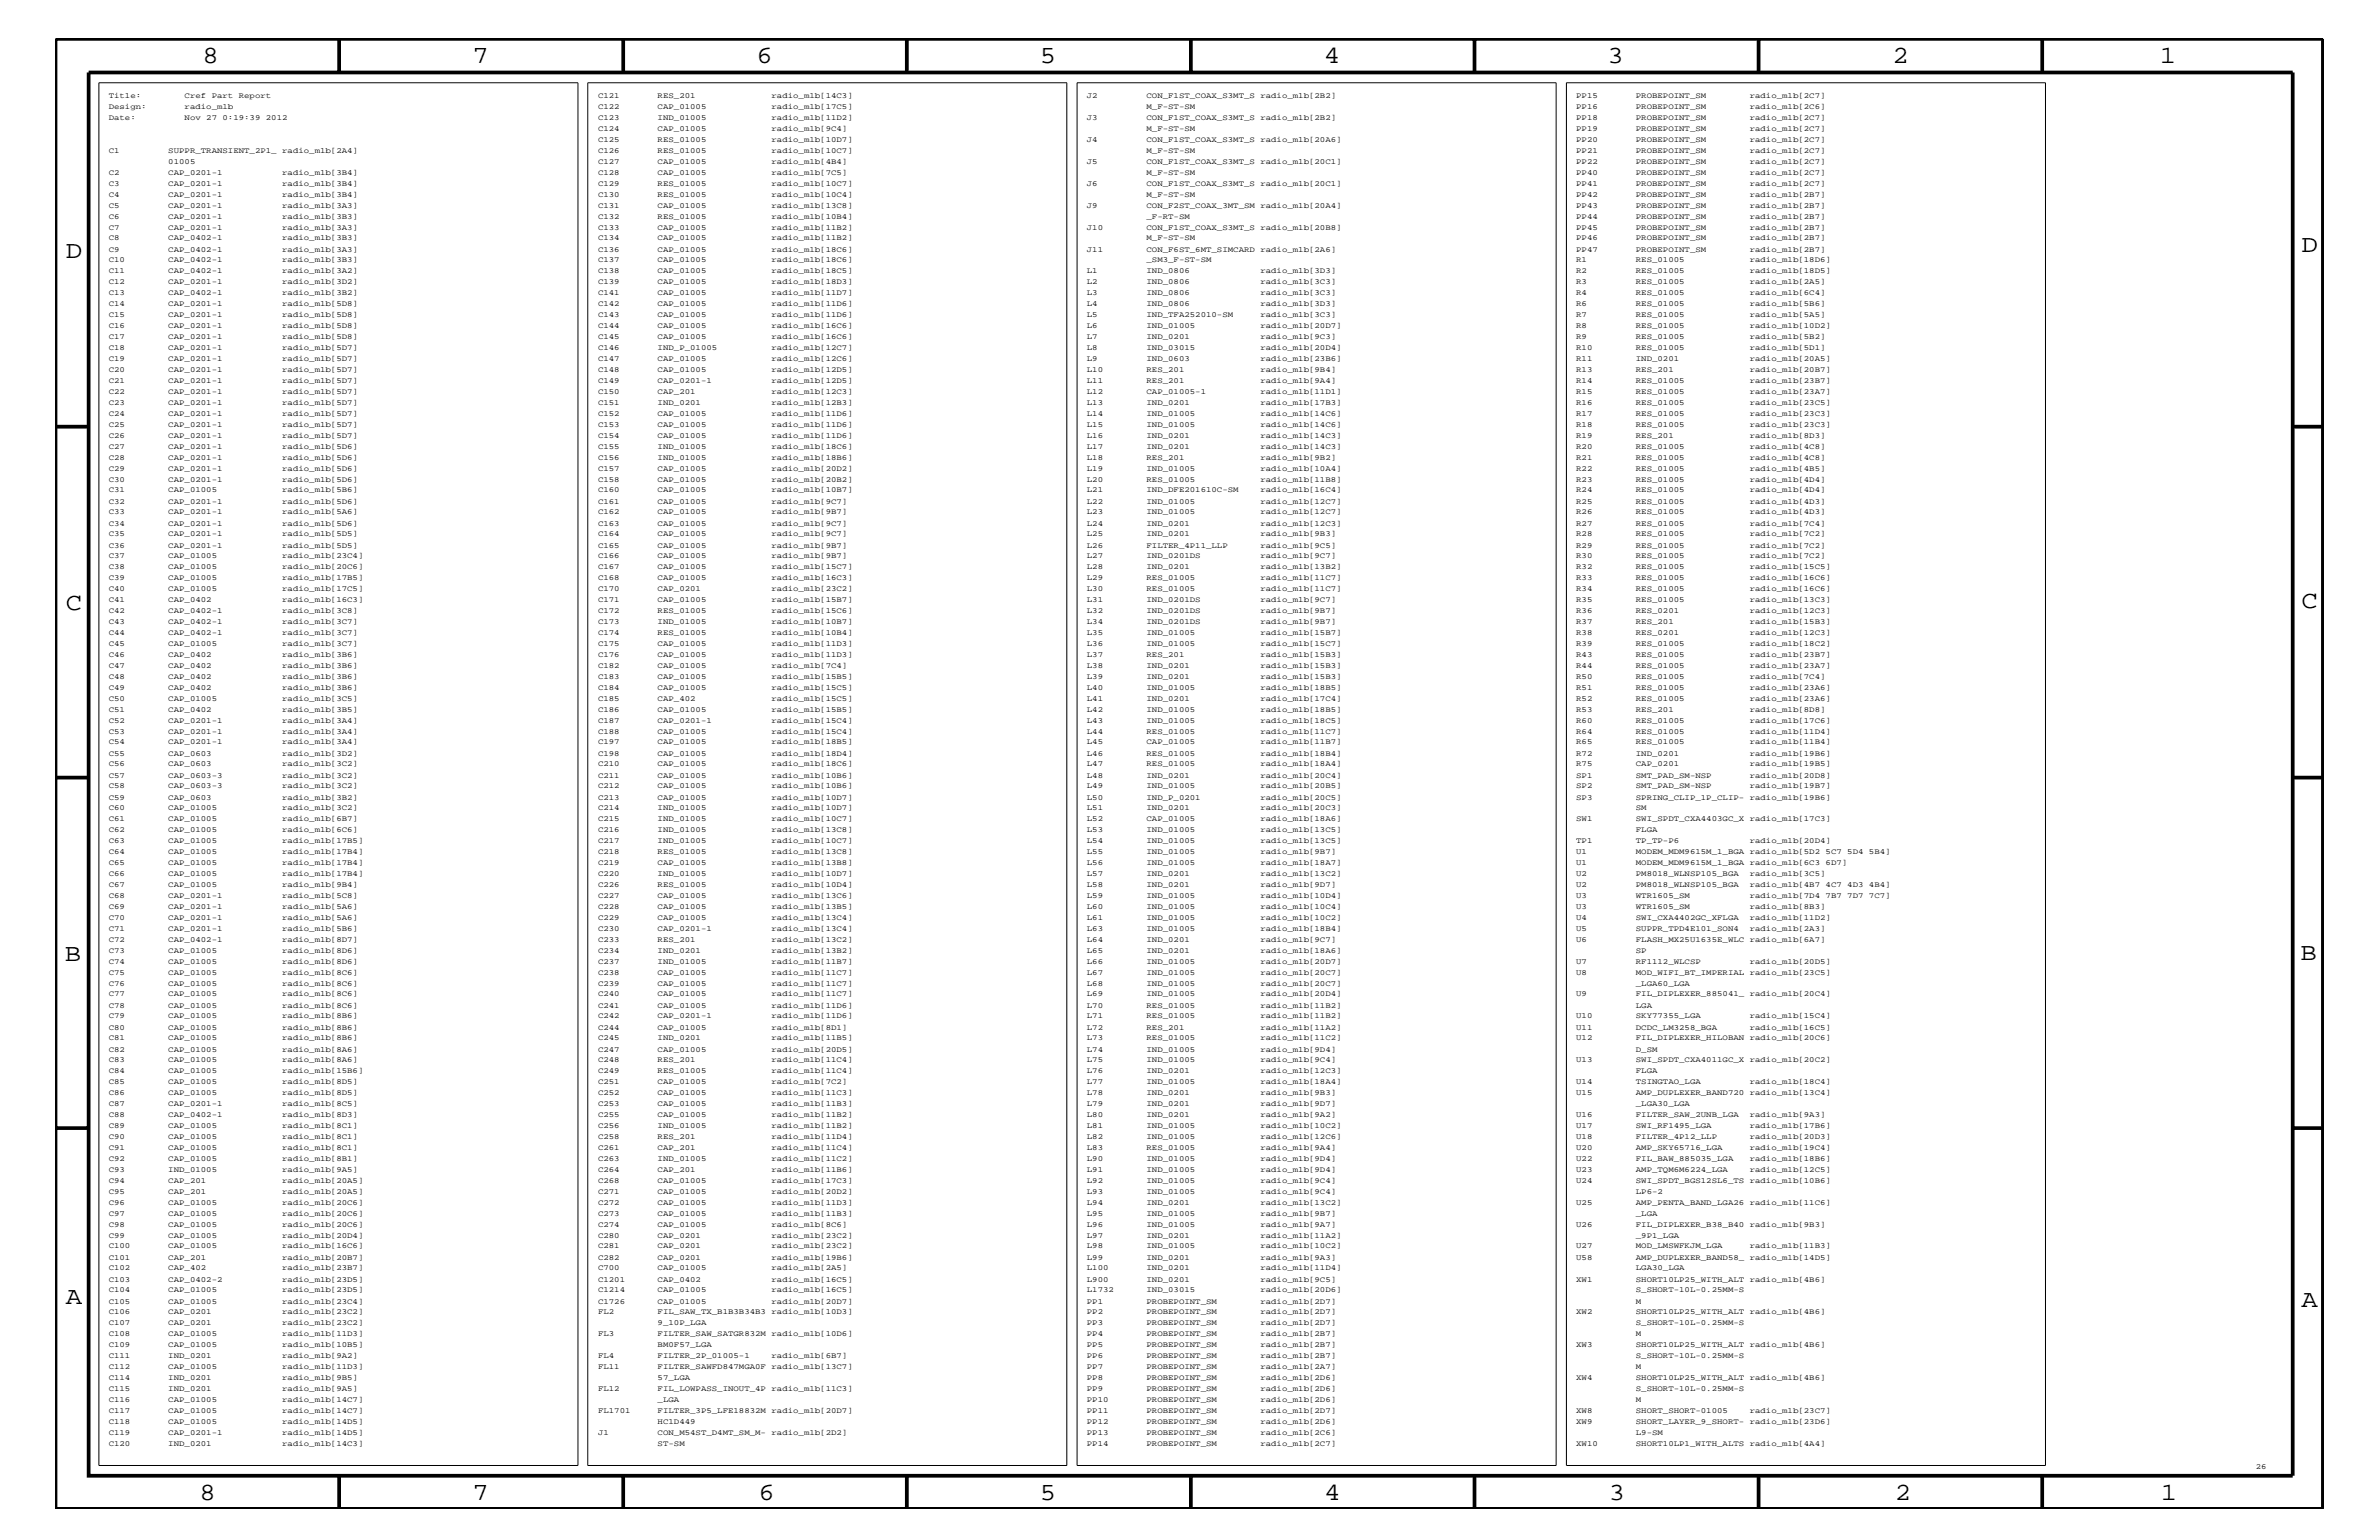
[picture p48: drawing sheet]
<svg xmlns="http://www.w3.org/2000/svg" width="432mm" height="279mm" viewBox="0 0 432 279" stroke-linecap="round" stroke-linejoin="round" font-family="sans-serif">
<defs><g id="words">
<g font-size="4.5">
<text x="36.7" y="11.5">8</text>
<text x="85.8" y="11.5">7</text>
<text x="137.3" y="11.5">6</text>
<text x="188.7" y="11.5">5</text>
<text x="240.3" y="11.5">4</text>
<text x="291.8" y="11.5">3</text>
<text x="343.5" y="11.5">2</text>
<text x="392" y="11.5">1</text>
<text x="11.9" y="46.8">D</text>
<text x="417.7" y="45.7">D</text>
<text x="11.9" y="110.6">C</text>
<text x="417.7" y="110.3">C</text>
<text x="11.8" y="174.3">B</text>
<text x="417.6" y="174.2">B</text>
<text x="11.9" y="236.7">A</text>
<text x="417.7" y="237.1">A</text>
<text x="36.2" y="272.1">8</text>
<text x="85.8" y="272.1">7</text>
<text x="137.7" y="272.1">6</text>
<text x="188.7" y="272.1">5</text>
<text x="240.4" y="272.1">4</text>
<text x="292" y="272.1">3</text>
<text x="343.9" y="272.1">2</text>
<text x="392.2" y="272.1">1</text>
</g>
<g font-size="1.4">
<text x="19.7" y="17.8">Title:</text>
<text x="33.5" y="17.8">Cref Part Report</text>
<text x="108.5" y="17.8">C121</text>
<text x="119.4" y="17.8">RES_201</text>
<text x="140" y="17.8">radio_mlb[14C3]</text>
<text x="197.3" y="17.8">J2</text>
<text x="208.1" y="17.8">CON_F1ST_COAX_S3MT_S radio_mlb[2B2]</text>
<text x="286.1" y="17.8">PP15</text>
<text x="296.9" y="17.8">PROBEPOINT_SM</text>
<text x="317.6" y="17.8">radio_mlb[2C7]</text>
<text x="19.7" y="19.8">Design:</text>
<text x="19.7" y="21.8">Date:</text>
<text x="33.5" y="19.8">radio_mlb</text>
<text x="33.5" y="21.8">Nov 27 0:19:39 2012</text>
<text x="108.5" y="19.8">C122</text>
<text x="108.5" y="21.8">C123</text>
<text x="108.5" y="23.7">C124</text>
<text x="119.4" y="19.8">CAP_01005</text>
<text x="119.4" y="21.8">IND_01005</text>
<text x="119.4" y="23.7">CAP_01005</text>
<text x="140" y="19.8">radio_mlb[17C5]</text>
<text x="140" y="21.8">radio_mlb[11D2]</text>
<text x="140" y="23.7">radio_mlb[9C4]</text>
<text x="197.3" y="21.8">J3</text>
<text x="208.1" y="19.8">M_F-ST-SM</text>
<text x="208.1" y="21.8">CON_F1ST_COAX_S3MT_S radio_mlb[2B2]</text>
<text x="208.1" y="23.7">M_F-ST-SM</text>
<text x="286.1" y="19.8">PP16</text>
<text x="286.1" y="21.8">PP18</text>
<text x="286.1" y="23.7">PP19</text>
<text x="296.9" y="19.8">PROBEPOINT_SM</text>
<text x="296.9" y="21.8">PROBEPOINT_SM</text>
<text x="296.9" y="23.7">PROBEPOINT_SM</text>
<text x="317.6" y="19.8">radio_mlb[2C6]</text>
<text x="317.6" y="21.8">radio_mlb[2C7]</text>
<text x="317.6" y="23.7">radio_mlb[2C7]</text>
<text x="19.7" y="27.7">C1</text>
<text x="30.6" y="27.7">SUPPR_TRANSIENT_2P1_ radio_mlb[2A4]</text>
<text x="30.6" y="29.7">01005</text>
<text x="108.5" y="25.8">C125</text>
<text x="108.5" y="27.7">C126</text>
<text x="108.5" y="29.7">C127</text>
<text x="119.4" y="25.8">RES_01005</text>
<text x="119.4" y="27.7">RES_01005</text>
<text x="119.4" y="29.7">CAP_01005</text>
<text x="140" y="25.8">radio_mlb[10D7]</text>
<text x="140" y="27.7">radio_mlb[10C7]</text>
<text x="140" y="29.7">radio_mlb[4B4]</text>
<text x="197.3" y="25.8">J4</text>
<text x="197.3" y="29.7">J5</text>
<text x="208.1" y="25.8">CON_F1ST_COAX_S3MT_S radio_mlb[20A6]</text>
<text x="208.1" y="27.7">M_F-ST-SM</text>
<text x="208.1" y="29.7">CON_F1ST_COAX_S3MT_S radio_mlb[20C1]</text>
<text x="286.1" y="25.8">PP20</text>
<text x="286.1" y="27.7">PP21</text>
<text x="286.1" y="29.7">PP22</text>
<text x="296.9" y="25.8">PROBEPOINT_SM</text>
<text x="296.9" y="27.7">PROBEPOINT_SM</text>
<text x="296.9" y="29.7">PROBEPOINT_SM</text>
<text x="317.6" y="25.8">radio_mlb[2C7]</text>
<text x="317.6" y="27.7">radio_mlb[2C7]</text>
<text x="317.6" y="29.7">radio_mlb[2C7]</text>
<text x="19.7" y="31.7">C2</text>
<text x="19.7" y="33.7">C3</text>
<text x="19.7" y="35.7">C4</text>
<text x="30.6" y="31.7">CAP_0201-1</text>
<text x="30.6" y="33.7">CAP_0201-1</text>
<text x="30.6" y="35.7">CAP_0201-1</text>
<text x="51.2" y="31.7">radio_mlb[3B4]</text>
<text x="51.2" y="33.7">radio_mlb[3B4]</text>
<text x="51.2" y="35.7">radio_mlb[3B4]</text>
<text x="108.5" y="31.7">C128</text>
<text x="108.5" y="33.7">C129</text>
<text x="108.5" y="35.7">C130</text>
<text x="119.4" y="31.7">CAP_01005</text>
<text x="119.4" y="33.7">RES_01005</text>
<text x="119.4" y="35.7">RES_01005</text>
<text x="140" y="31.7">radio_mlb[7C5]</text>
<text x="140" y="33.7">radio_mlb[10C7]</text>
<text x="140" y="35.7">radio_mlb[10C4]</text>
<text x="197.3" y="33.7">J6</text>
<text x="208.1" y="31.7">M_F-ST-SM</text>
<text x="208.1" y="33.7">CON_F1ST_COAX_S3MT_S radio_mlb[20C1]</text>
<text x="208.1" y="35.7">M_F-ST-SM</text>
<text x="286.1" y="31.7">PP40</text>
<text x="286.1" y="33.7">PP41</text>
<text x="286.1" y="35.7">PP42</text>
<text x="296.9" y="31.7">PROBEPOINT_SM</text>
<text x="296.9" y="33.7">PROBEPOINT_SM</text>
<text x="296.9" y="35.7">PROBEPOINT_SM</text>
<text x="317.6" y="31.7">radio_mlb[2C7]</text>
<text x="317.6" y="33.7">radio_mlb[2C7]</text>
<text x="317.6" y="35.7">radio_mlb[2B7]</text>
<text x="19.7" y="37.7">C5</text>
<text x="19.7" y="39.7">C6</text>
<text x="19.7" y="41.7">C7</text>
<text x="30.6" y="37.7">CAP_0201-1</text>
<text x="30.6" y="39.7">CAP_0201-1</text>
<text x="30.6" y="41.7">CAP_0201-1</text>
<text x="51.2" y="37.7">radio_mlb[3A3]</text>
<text x="51.2" y="39.7">radio_mlb[3B3]</text>
<text x="51.2" y="41.7">radio_mlb[3A3]</text>
<text x="108.5" y="37.7">C131</text>
<text x="108.5" y="39.7">C132</text>
<text x="108.5" y="41.7">C133</text>
<text x="119.4" y="37.7">CAP_01005</text>
<text x="119.4" y="39.7">RES_01005</text>
<text x="119.4" y="41.7">CAP_01005</text>
<text x="140" y="37.7">radio_mlb[13C8]</text>
<text x="140" y="39.7">radio_mlb[10B4]</text>
<text x="140" y="41.7">radio_mlb[11B2]</text>
<text x="197.3" y="37.7">J9</text>
<text x="197.3" y="41.7">J10</text>
<text x="208.1" y="37.7">CON_F2ST_COAX_3MT_SM radio_mlb[20A4]</text>
<text x="208.1" y="39.7">_F-RT-SM</text>
<text x="208.1" y="41.7">CON_F1ST_COAX_S3MT_S radio_mlb[20B8]</text>
<text x="286.1" y="37.7">PP43</text>
<text x="286.1" y="39.7">PP44</text>
<text x="286.1" y="41.7">PP45</text>
<text x="296.9" y="37.7">PROBEPOINT_SM</text>
<text x="296.9" y="39.7">PROBEPOINT_SM</text>
<text x="296.9" y="41.7">PROBEPOINT_SM</text>
<text x="317.6" y="37.7">radio_mlb[2B7]</text>
<text x="317.6" y="39.7">radio_mlb[2B7]</text>
<text x="317.6" y="41.7">radio_mlb[2B7]</text>
<text x="19.7" y="43.6">C8</text>
<text x="19.7" y="45.7">C9</text>
<text x="19.7" y="47.6">C10</text>
<text x="30.6" y="43.6">CAP_0402-1</text>
<text x="30.6" y="45.7">CAP_0402-1</text>
<text x="30.6" y="47.6">CAP_0402-1</text>
<text x="51.2" y="43.6">radio_mlb[3B3]</text>
<text x="51.2" y="45.7">radio_mlb[3A3]</text>
<text x="51.2" y="47.6">radio_mlb[3B3]</text>
<text x="108.5" y="43.6">C134</text>
<text x="108.5" y="45.7">C136</text>
<text x="108.5" y="47.6">C137</text>
<text x="119.4" y="43.6">CAP_01005</text>
<text x="119.4" y="45.7">CAP_01005</text>
<text x="119.4" y="47.6">CAP_01005</text>
<text x="140" y="43.6">radio_mlb[11B2]</text>
<text x="140" y="45.7">radio_mlb[18C6]</text>
<text x="140" y="47.6">radio_mlb[18C6]</text>
<text x="197.3" y="45.7">J11</text>
<text x="208.1" y="43.6">M_F-ST-SM</text>
<text x="208.1" y="45.7">CON_F6ST_6MT_SIMCARD radio_mlb[2A6]</text>
<text x="208.1" y="47.6">_SM3_F-ST-SM</text>
<text x="286.1" y="43.6">PP46</text>
<text x="286.1" y="45.7">PP47</text>
<text x="286.1" y="47.6">R1</text>
<text x="296.9" y="43.6">PROBEPOINT_SM</text>
<text x="296.9" y="45.7">PROBEPOINT_SM</text>
<text x="296.9" y="47.6">RES_01005</text>
<text x="317.6" y="43.6">radio_mlb[2B7]</text>
<text x="317.6" y="45.7">radio_mlb[2B7]</text>
<text x="317.6" y="47.6">radio_mlb[18D6]</text>
<text x="19.7" y="49.6">C11</text>
<text x="19.7" y="51.6">C12</text>
<text x="19.7" y="53.5">C13</text>
<text x="30.6" y="49.6">CAP_0402-1</text>
<text x="30.6" y="51.6">CAP_0201-1</text>
<text x="30.6" y="53.5">CAP_0402-1</text>
<text x="51.2" y="49.6">radio_mlb[3A2]</text>
<text x="51.2" y="51.6">radio_mlb[3D2]</text>
<text x="51.2" y="53.5">radio_mlb[3B2]</text>
<text x="108.5" y="49.6">C138</text>
<text x="108.5" y="51.6">C139</text>
<text x="108.5" y="53.5">C141</text>
<text x="119.4" y="49.6">CAP_01005</text>
<text x="119.4" y="51.6">CAP_01005</text>
<text x="119.4" y="53.5">CAP_01005</text>
<text x="140" y="49.6">radio_mlb[18C5]</text>
<text x="140" y="51.6">radio_mlb[18D3]</text>
<text x="140" y="53.5">radio_mlb[11D7]</text>
<text x="197.3" y="49.6">L1</text>
<text x="197.3" y="51.6">L2</text>
<text x="197.3" y="53.5">L3</text>
<text x="208.1" y="49.6">IND_0806</text>
<text x="208.1" y="51.6">IND_0806</text>
<text x="208.1" y="53.5">IND_0806</text>
<text x="228.8" y="49.6">radio_mlb[3D3]</text>
<text x="228.8" y="51.6">radio_mlb[3C3]</text>
<text x="228.8" y="53.5">radio_mlb[3C3]</text>
<text x="286.1" y="49.6">R2</text>
<text x="286.1" y="51.6">R3</text>
<text x="286.1" y="53.5">R4</text>
<text x="296.9" y="49.6">RES_01005</text>
<text x="296.9" y="51.6">RES_01005</text>
<text x="296.9" y="53.5">RES_01005</text>
<text x="317.6" y="49.6">radio_mlb[18D5]</text>
<text x="317.6" y="51.6">radio_mlb[2A5]</text>
<text x="317.6" y="53.5">radio_mlb[6C4]</text>
<text x="19.7" y="55.6">C14</text>
<text x="19.7" y="57.5">C15</text>
<text x="19.7" y="59.5">C16</text>
<text x="30.6" y="55.6">CAP_0201-1</text>
<text x="30.6" y="57.5">CAP_0201-1</text>
<text x="30.6" y="59.5">CAP_0201-1</text>
<text x="51.2" y="55.6">radio_mlb[5D8]</text>
<text x="51.2" y="57.5">radio_mlb[5D8]</text>
<text x="51.2" y="59.5">radio_mlb[5D8]</text>
<text x="108.5" y="55.6">C142</text>
<text x="108.5" y="57.5">C143</text>
<text x="108.5" y="59.5">C144</text>
<text x="119.4" y="55.6">CAP_01005</text>
<text x="119.4" y="57.5">CAP_01005</text>
<text x="119.4" y="59.5">CAP_01005</text>
<text x="140" y="55.6">radio_mlb[11D6]</text>
<text x="140" y="57.5">radio_mlb[11D6]</text>
<text x="140" y="59.5">radio_mlb[16C6]</text>
<text x="197.3" y="55.6">L4</text>
<text x="197.3" y="57.5">L5</text>
<text x="197.3" y="59.5">L6</text>
<text x="208.1" y="55.6">IND_0806</text>
<text x="208.1" y="57.5">IND_TFA252010-SM</text>
<text x="208.1" y="59.5">IND_01005</text>
<text x="228.8" y="55.6">radio_mlb[3D3]</text>
<text x="228.8" y="57.5">radio_mlb[3C3]</text>
<text x="228.8" y="59.5">radio_mlb[20D7]</text>
<text x="286.1" y="55.6">R6</text>
<text x="286.1" y="57.5">R7</text>
<text x="286.1" y="59.5">R8</text>
<text x="296.9" y="55.6">RES_01005</text>
<text x="296.9" y="57.5">RES_01005</text>
<text x="296.9" y="59.5">RES_01005</text>
<text x="317.6" y="55.6">radio_mlb[5B6]</text>
<text x="317.6" y="57.5">radio_mlb[5A5]</text>
<text x="317.6" y="59.5">radio_mlb[10D2]</text>
<text x="19.7" y="61.5">C17</text>
<text x="19.7" y="63.5">C18</text>
<text x="19.7" y="65.5">C19</text>
<text x="30.6" y="61.5">CAP_0201-1</text>
<text x="30.6" y="63.5">CAP_0201-1</text>
<text x="30.6" y="65.5">CAP_0201-1</text>
<text x="51.2" y="61.5">radio_mlb[5D8]</text>
<text x="51.2" y="63.5">radio_mlb[5D7]</text>
<text x="51.2" y="65.5">radio_mlb[5D7]</text>
<text x="108.5" y="61.5">C145</text>
<text x="108.5" y="63.5">C146</text>
<text x="108.5" y="65.5">C147</text>
<text x="119.4" y="61.5">CAP_01005</text>
<text x="119.4" y="63.5">IND_P_01005</text>
<text x="119.4" y="65.5">CAP_01005</text>
<text x="140" y="61.5">radio_mlb[16C6]</text>
<text x="140" y="63.5">radio_mlb[12C7]</text>
<text x="140" y="65.5">radio_mlb[12C6]</text>
<text x="197.3" y="61.5">L7</text>
<text x="197.3" y="63.5">L8</text>
<text x="197.3" y="65.5">L9</text>
<text x="208.1" y="61.5">IND_0201</text>
<text x="208.1" y="63.5">IND_03015</text>
<text x="208.1" y="65.5">IND_0603</text>
<text x="228.8" y="61.5">radio_mlb[9C3]</text>
<text x="228.8" y="63.5">radio_mlb[20D4]</text>
<text x="228.8" y="65.5">radio_mlb[23B6]</text>
<text x="286.1" y="61.5">R9</text>
<text x="286.1" y="63.5">R10</text>
<text x="286.1" y="65.5">R11</text>
<text x="296.9" y="61.5">RES_01005</text>
<text x="296.9" y="63.5">RES_01005</text>
<text x="296.9" y="65.5">IND_0201</text>
<text x="317.6" y="61.5">radio_mlb[5B2]</text>
<text x="317.6" y="63.5">radio_mlb[5D1]</text>
<text x="317.6" y="65.5">radio_mlb[20A5]</text>
<text x="19.7" y="67.5">C20</text>
<text x="19.7" y="69.5">C21</text>
<text x="19.7" y="71.5">C22</text>
<text x="30.6" y="67.5">CAP_0201-1</text>
<text x="30.6" y="69.5">CAP_0201-1</text>
<text x="30.6" y="71.5">CAP_0201-1</text>
<text x="51.2" y="67.5">radio_mlb[5D7]</text>
<text x="51.2" y="69.5">radio_mlb[5D7]</text>
<text x="51.2" y="71.5">radio_mlb[5D7]</text>
<text x="108.5" y="67.5">C148</text>
<text x="108.5" y="69.5">C149</text>
<text x="108.5" y="71.5">C150</text>
<text x="119.4" y="67.5">CAP_01005</text>
<text x="119.4" y="69.5">CAP_0201-1</text>
<text x="119.4" y="71.5">CAP_201</text>
<text x="140" y="67.5">radio_mlb[12D5]</text>
<text x="140" y="69.5">radio_mlb[12D5]</text>
<text x="140" y="71.5">radio_mlb[12C3]</text>
<text x="197.3" y="67.5">L10</text>
<text x="197.3" y="69.5">L11</text>
<text x="197.3" y="71.5">L12</text>
<text x="208.1" y="67.5">RES_201</text>
<text x="208.1" y="69.5">RES_201</text>
<text x="208.1" y="71.5">CAP_01005-1</text>
<text x="228.8" y="67.5">radio_mlb[9B4]</text>
<text x="228.8" y="69.5">radio_mlb[9A4]</text>
<text x="228.8" y="71.5">radio_mlb[11D1]</text>
<text x="286.1" y="67.5">R13</text>
<text x="286.1" y="69.5">R14</text>
<text x="286.1" y="71.5">R15</text>
<text x="296.9" y="67.5">RES_201</text>
<text x="296.9" y="69.5">RES_01005</text>
<text x="296.9" y="71.5">RES_01005</text>
<text x="317.6" y="67.5">radio_mlb[20B7]</text>
<text x="317.6" y="69.5">radio_mlb[23B7]</text>
<text x="317.6" y="71.5">radio_mlb[23A7]</text>
<text x="19.7" y="73.4">C23</text>
<text x="19.7" y="75.5">C24</text>
<text x="19.7" y="77.4">C25</text>
<text x="30.6" y="73.4">CAP_0201-1</text>
<text x="30.6" y="75.5">CAP_0201-1</text>
<text x="30.6" y="77.4">CAP_0201-1</text>
<text x="51.2" y="73.4">radio_mlb[5D7]</text>
<text x="51.2" y="75.5">radio_mlb[5D7]</text>
<text x="51.2" y="77.4">radio_mlb[5D7]</text>
<text x="108.5" y="73.4">C151</text>
<text x="108.5" y="75.5">C152</text>
<text x="108.5" y="77.4">C153</text>
<text x="119.4" y="73.4">IND_0201</text>
<text x="119.4" y="75.5">CAP_01005</text>
<text x="119.4" y="77.4">CAP_01005</text>
<text x="140" y="73.4">radio_mlb[12B3]</text>
<text x="140" y="75.5">radio_mlb[11D6]</text>
<text x="140" y="77.4">radio_mlb[11D6]</text>
<text x="197.3" y="73.4">L13</text>
<text x="197.3" y="75.5">L14</text>
<text x="197.3" y="77.4">L15</text>
<text x="208.1" y="73.4">IND_0201</text>
<text x="208.1" y="75.5">IND_01005</text>
<text x="208.1" y="77.4">IND_01005</text>
<text x="228.8" y="73.4">radio_mlb[17B3]</text>
<text x="228.8" y="75.5">radio_mlb[14C6]</text>
<text x="228.8" y="77.4">radio_mlb[14C6]</text>
<text x="286.1" y="73.4">R16</text>
<text x="286.1" y="75.5">R17</text>
<text x="286.1" y="77.4">R18</text>
<text x="296.9" y="73.4">RES_01005</text>
<text x="296.9" y="75.5">RES_01005</text>
<text x="296.9" y="77.4">RES_01005</text>
<text x="317.6" y="73.4">radio_mlb[23C5]</text>
<text x="317.6" y="75.5">radio_mlb[23C3]</text>
<text x="317.6" y="77.4">radio_mlb[23C3]</text>
<text x="19.7" y="79.4">C26</text>
<text x="19.7" y="81.4">C27</text>
<text x="19.7" y="83.4">C28</text>
<text x="30.6" y="79.4">CAP_0201-1</text>
<text x="30.6" y="81.4">CAP_0201-1</text>
<text x="30.6" y="83.4">CAP_0201-1</text>
<text x="51.2" y="79.4">radio_mlb[5D7]</text>
<text x="51.2" y="81.4">radio_mlb[5D6]</text>
<text x="51.2" y="83.4">radio_mlb[5D6]</text>
<text x="108.5" y="79.4">C154</text>
<text x="108.5" y="81.4">C155</text>
<text x="108.5" y="83.4">C156</text>
<text x="119.4" y="79.4">CAP_01005</text>
<text x="119.4" y="81.4">IND_01005</text>
<text x="119.4" y="83.4">IND_01005</text>
<text x="140" y="79.4">radio_mlb[11D6]</text>
<text x="140" y="81.4">radio_mlb[18C6]</text>
<text x="140" y="83.4">radio_mlb[18B6]</text>
<text x="197.3" y="79.4">L16</text>
<text x="197.3" y="81.4">L17</text>
<text x="197.3" y="83.4">L18</text>
<text x="208.1" y="79.4">IND_0201</text>
<text x="208.1" y="81.4">IND_0201</text>
<text x="208.1" y="83.4">RES_201</text>
<text x="228.8" y="79.4">radio_mlb[14C3]</text>
<text x="228.8" y="81.4">radio_mlb[14C3]</text>
<text x="228.8" y="83.4">radio_mlb[9B2]</text>
<text x="286.1" y="79.4">R19</text>
<text x="286.1" y="81.4">R20</text>
<text x="286.1" y="83.4">R21</text>
<text x="296.9" y="79.4">RES_201</text>
<text x="296.9" y="81.4">RES_01005</text>
<text x="296.9" y="83.4">RES_01005</text>
<text x="317.6" y="79.4">radio_mlb[8D3]</text>
<text x="317.6" y="81.4">radio_mlb[4C8]</text>
<text x="317.6" y="83.4">radio_mlb[4C8]</text>
<text x="19.7" y="85.4">C29</text>
<text x="19.7" y="87.4">C30</text>
<text x="19.7" y="89.4">C31</text>
<text x="30.6" y="85.4">CAP_0201-1</text>
<text x="30.6" y="87.4">CAP_0201-1</text>
<text x="30.6" y="89.4">CAP_01005</text>
<text x="51.2" y="85.4">radio_mlb[5D6]</text>
<text x="51.2" y="87.4">radio_mlb[5D6]</text>
<text x="51.2" y="89.4">radio_mlb[5B6]</text>
<text x="108.5" y="85.4">C157</text>
<text x="108.5" y="87.4">C158</text>
<text x="108.5" y="89.4">C160</text>
<text x="119.4" y="85.4">CAP_01005</text>
<text x="119.4" y="87.4">CAP_01005</text>
<text x="119.4" y="89.4">CAP_01005</text>
<text x="140" y="85.4">radio_mlb[20D2]</text>
<text x="140" y="87.4">radio_mlb[20B2]</text>
<text x="140" y="89.4">radio_mlb[10B7]</text>
<text x="197.3" y="85.4">L19</text>
<text x="197.3" y="87.4">L20</text>
<text x="197.3" y="89.4">L21</text>
<text x="208.1" y="85.4">IND_01005</text>
<text x="208.1" y="87.4">RES_01005</text>
<text x="208.1" y="89.4">IND_DFE201610C-SM</text>
<text x="228.8" y="85.4">radio_mlb[10A4]</text>
<text x="228.8" y="87.4">radio_mlb[11B8]</text>
<text x="228.8" y="89.4">radio_mlb[16C4]</text>
<text x="286.1" y="85.4">R22</text>
<text x="286.1" y="87.4">R23</text>
<text x="286.1" y="89.4">R24</text>
<text x="296.9" y="85.4">RES_01005</text>
<text x="296.9" y="87.4">RES_01005</text>
<text x="296.9" y="89.4">RES_01005</text>
<text x="317.6" y="85.4">radio_mlb[4B5]</text>
<text x="317.6" y="87.4">radio_mlb[4D4]</text>
<text x="317.6" y="89.4">radio_mlb[4D4]</text>
<text x="19.7" y="91.4">C32</text>
<text x="19.7" y="93.3">C33</text>
<text x="19.7" y="95.4">C34</text>
<text x="30.6" y="91.4">CAP_0201-1</text>
<text x="30.6" y="93.3">CAP_0201-1</text>
<text x="30.6" y="95.4">CAP_0201-1</text>
<text x="51.2" y="91.4">radio_mlb[5D6]</text>
<text x="51.2" y="93.3">radio_mlb[5A6]</text>
<text x="51.2" y="95.4">radio_mlb[5D6]</text>
<text x="108.5" y="91.4">C161</text>
<text x="108.5" y="93.3">C162</text>
<text x="108.5" y="95.4">C163</text>
<text x="119.4" y="91.4">CAP_01005</text>
<text x="119.4" y="93.3">CAP_01005</text>
<text x="119.4" y="95.4">CAP_01005</text>
<text x="140" y="91.4">radio_mlb[9C7]</text>
<text x="140" y="93.3">radio_mlb[9B7]</text>
<text x="140" y="95.4">radio_mlb[9C7]</text>
<text x="197.3" y="91.4">L22</text>
<text x="197.3" y="93.3">L23</text>
<text x="197.3" y="95.4">L24</text>
<text x="208.1" y="91.4">IND_01005</text>
<text x="208.1" y="93.3">IND_01005</text>
<text x="208.1" y="95.4">IND_0201</text>
<text x="228.8" y="91.4">radio_mlb[12C7]</text>
<text x="228.8" y="93.3">radio_mlb[12C7]</text>
<text x="228.8" y="95.4">radio_mlb[12C3]</text>
<text x="286.1" y="91.4">R25</text>
<text x="286.1" y="93.3">R26</text>
<text x="286.1" y="95.4">R27</text>
<text x="296.9" y="91.4">RES_01005</text>
<text x="296.9" y="93.3">RES_01005</text>
<text x="296.9" y="95.4">RES_01005</text>
<text x="317.6" y="91.4">radio_mlb[4D3]</text>
<text x="317.6" y="93.3">radio_mlb[4D3]</text>
<text x="317.6" y="95.4">radio_mlb[7C4]</text>
<text x="19.7" y="97.3">C35</text>
<text x="19.7" y="99.3">C36</text>
<text x="19.7" y="101.3">C37</text>
<text x="30.6" y="97.3">CAP_0201-1</text>
<text x="30.6" y="99.3">CAP_0201-1</text>
<text x="30.6" y="101.3">CAP_01005</text>
<text x="51.2" y="97.3">radio_mlb[5D5]</text>
<text x="51.2" y="99.3">radio_mlb[5D5]</text>
<text x="51.2" y="101.3">radio_mlb[23C4]</text>
<text x="108.5" y="97.3">C164</text>
<text x="108.5" y="99.3">C165</text>
<text x="108.5" y="101.3">C166</text>
<text x="119.4" y="97.3">CAP_01005</text>
<text x="119.4" y="99.3">CAP_01005</text>
<text x="119.4" y="101.3">CAP_01005</text>
<text x="140" y="97.3">radio_mlb[9C7]</text>
<text x="140" y="99.3">radio_mlb[9B7]</text>
<text x="140" y="101.3">radio_mlb[9B7]</text>
<text x="197.3" y="97.3">L25</text>
<text x="197.3" y="99.3">L26</text>
<text x="197.3" y="101.3">L27</text>
<text x="208.1" y="97.3">IND_0201</text>
<text x="208.1" y="99.3">FILTER_4P11_LLP</text>
<text x="208.1" y="101.3">IND_0201DS</text>
<text x="228.8" y="97.3">radio_mlb[9B3]</text>
<text x="228.8" y="99.3">radio_mlb[9C5]</text>
<text x="228.8" y="101.3">radio_mlb[9C7]</text>
<text x="286.1" y="97.3">R28</text>
<text x="286.1" y="99.3">R29</text>
<text x="286.1" y="101.3">R30</text>
<text x="296.9" y="97.3">RES_01005</text>
<text x="296.9" y="99.3">RES_01005</text>
<text x="296.9" y="101.3">RES_01005</text>
<text x="317.6" y="97.3">radio_mlb[7C2]</text>
<text x="317.6" y="99.3">radio_mlb[7C2]</text>
<text x="317.6" y="101.3">radio_mlb[7C2]</text>
<text x="19.7" y="103.3">C38</text>
<text x="19.7" y="105.3">C39</text>
<text x="19.7" y="107.2">C40</text>
<text x="30.6" y="103.3">CAP_01005</text>
<text x="30.6" y="105.3">CAP_01005</text>
<text x="30.6" y="107.2">CAP_01005</text>
<text x="51.2" y="103.3">radio_mlb[20C6]</text>
<text x="51.2" y="105.3">radio_mlb[17B5]</text>
<text x="51.2" y="107.2">radio_mlb[17C5]</text>
<text x="108.5" y="103.3">C167</text>
<text x="108.5" y="105.3">C168</text>
<text x="108.5" y="107.2">C170</text>
<text x="119.4" y="103.3">CAP_01005</text>
<text x="119.4" y="105.3">CAP_01005</text>
<text x="119.4" y="107.2">CAP_0201</text>
<text x="140" y="103.3">radio_mlb[15C7]</text>
<text x="140" y="105.3">radio_mlb[16C3]</text>
<text x="140" y="107.2">radio_mlb[23C2]</text>
<text x="197.3" y="103.3">L28</text>
<text x="197.3" y="105.3">L29</text>
<text x="197.3" y="107.2">L30</text>
<text x="208.1" y="103.3">IND_0201</text>
<text x="208.1" y="105.3">RES_01005</text>
<text x="208.1" y="107.2">RES_01005</text>
<text x="228.8" y="103.3">radio_mlb[13B2]</text>
<text x="228.8" y="105.3">radio_mlb[11C7]</text>
<text x="228.8" y="107.2">radio_mlb[11C7]</text>
<text x="286.1" y="103.3">R32</text>
<text x="286.1" y="105.3">R33</text>
<text x="286.1" y="107.2">R34</text>
<text x="296.9" y="103.3">RES_01005</text>
<text x="296.9" y="105.3">RES_01005</text>
<text x="296.9" y="107.2">RES_01005</text>
<text x="317.6" y="103.3">radio_mlb[15C5]</text>
<text x="317.6" y="105.3">radio_mlb[16C6]</text>
<text x="317.6" y="107.2">radio_mlb[16C6]</text>
<text x="19.7" y="109.2">C41</text>
<text x="19.7" y="111.2">C42</text>
<text x="19.7" y="113.2">C43</text>
<text x="30.6" y="109.2">CAP_0402</text>
<text x="30.6" y="111.2">CAP_0402-1</text>
<text x="30.6" y="113.2">CAP_0402-1</text>
<text x="51.2" y="109.2">radio_mlb[16C3]</text>
<text x="51.2" y="111.2">radio_mlb[3C8]</text>
<text x="51.2" y="113.2">radio_mlb[3C7]</text>
<text x="108.5" y="109.2">C171</text>
<text x="108.5" y="111.2">C172</text>
<text x="108.5" y="113.2">C173</text>
<text x="119.4" y="109.2">CAP_01005</text>
<text x="119.4" y="111.2">RES_01005</text>
<text x="119.4" y="113.2">IND_01005</text>
<text x="140" y="109.2">radio_mlb[15B7]</text>
<text x="140" y="111.2">radio_mlb[15C6]</text>
<text x="140" y="113.2">radio_mlb[10B7]</text>
<text x="197.3" y="109.2">L31</text>
<text x="197.3" y="111.2">L32</text>
<text x="197.3" y="113.2">L34</text>
<text x="208.1" y="109.2">IND_0201DS</text>
<text x="208.1" y="111.2">IND_0201DS</text>
<text x="208.1" y="113.2">IND_0201DS</text>
<text x="228.8" y="109.2">radio_mlb[9C7]</text>
<text x="228.8" y="111.2">radio_mlb[9B7]</text>
<text x="228.8" y="113.2">radio_mlb[9B7]</text>
<text x="286.1" y="109.2">R35</text>
<text x="286.1" y="111.2">R36</text>
<text x="286.1" y="113.2">R37</text>
<text x="296.9" y="109.2">RES_01005</text>
<text x="296.9" y="111.2">RES_0201</text>
<text x="296.9" y="113.2">RES_201</text>
<text x="317.6" y="109.2">radio_mlb[13C3]</text>
<text x="317.6" y="111.2">radio_mlb[12C3]</text>
<text x="317.6" y="113.2">radio_mlb[15B3]</text>
<text x="19.7" y="115.2">C44</text>
<text x="19.7" y="117.2">C45</text>
<text x="19.7" y="119.2">C46</text>
<text x="30.6" y="115.2">CAP_0402-1</text>
<text x="30.6" y="117.2">CAP_01005</text>
<text x="30.6" y="119.2">CAP_0402</text>
<text x="51.2" y="115.2">radio_mlb[3C7]</text>
<text x="51.2" y="117.2">radio_mlb[3C7]</text>
<text x="51.2" y="119.2">radio_mlb[3B6]</text>
<text x="108.5" y="115.2">C174</text>
<text x="108.5" y="117.2">C175</text>
<text x="108.5" y="119.2">C176</text>
<text x="119.4" y="115.2">RES_01005</text>
<text x="119.4" y="117.2">CAP_01005</text>
<text x="119.4" y="119.2">CAP_01005</text>
<text x="140" y="115.2">radio_mlb[10B4]</text>
<text x="140" y="117.2">radio_mlb[11D3]</text>
<text x="140" y="119.2">radio_mlb[11D3]</text>
<text x="197.3" y="115.2">L35</text>
<text x="197.3" y="117.2">L36</text>
<text x="197.3" y="119.2">L37</text>
<text x="208.1" y="115.2">IND_01005</text>
<text x="208.1" y="117.2">IND_01005</text>
<text x="208.1" y="119.2">RES_201</text>
<text x="228.8" y="115.2">radio_mlb[15B7]</text>
<text x="228.8" y="117.2">radio_mlb[15C7]</text>
<text x="228.8" y="119.2">radio_mlb[15B3]</text>
<text x="286.1" y="115.2">R38</text>
<text x="286.1" y="117.2">R39</text>
<text x="286.1" y="119.2">R43</text>
<text x="296.9" y="115.2">RES_0201</text>
<text x="296.9" y="117.2">RES_01005</text>
<text x="296.9" y="119.2">RES_01005</text>
<text x="317.6" y="115.2">radio_mlb[12C3]</text>
<text x="317.6" y="117.2">radio_mlb[18C2]</text>
<text x="317.6" y="119.2">radio_mlb[23B7]</text>
<text x="19.7" y="121.2">C47</text>
<text x="19.7" y="123.1">C48</text>
<text x="19.7" y="125.2">C49</text>
<text x="30.6" y="121.2">CAP_0402</text>
<text x="30.6" y="123.1">CAP_0402</text>
<text x="30.6" y="125.2">CAP_0402</text>
<text x="51.2" y="121.2">radio_mlb[3B6]</text>
<text x="51.2" y="123.1">radio_mlb[3B6]</text>
<text x="51.2" y="125.2">radio_mlb[3B6]</text>
<text x="108.5" y="121.2">C182</text>
<text x="108.5" y="123.1">C183</text>
<text x="108.5" y="125.2">C184</text>
<text x="119.4" y="121.2">CAP_01005</text>
<text x="119.4" y="123.1">CAP_01005</text>
<text x="119.4" y="125.2">CAP_01005</text>
<text x="140" y="121.2">radio_mlb[7C4]</text>
<text x="140" y="123.1">radio_mlb[15B5]</text>
<text x="140" y="125.2">radio_mlb[15C5]</text>
<text x="197.3" y="121.2">L38</text>
<text x="197.3" y="123.1">L39</text>
<text x="197.3" y="125.2">L40</text>
<text x="208.1" y="121.2">IND_0201</text>
<text x="208.1" y="123.1">IND_0201</text>
<text x="208.1" y="125.2">IND_01005</text>
<text x="228.8" y="121.2">radio_mlb[15B3]</text>
<text x="228.8" y="123.1">radio_mlb[15B3]</text>
<text x="228.8" y="125.2">radio_mlb[18B5]</text>
<text x="286.1" y="121.2">R44</text>
<text x="286.1" y="123.1">R50</text>
<text x="286.1" y="125.2">R51</text>
<text x="296.9" y="121.2">RES_01005</text>
<text x="296.9" y="123.1">RES_01005</text>
<text x="296.9" y="125.2">RES_01005</text>
<text x="317.6" y="121.2">radio_mlb[23A7]</text>
<text x="317.6" y="123.1">radio_mlb[7C4]</text>
<text x="317.6" y="125.2">radio_mlb[23A6]</text>
<text x="19.7" y="127.1">C50</text>
<text x="19.7" y="129.1">C51</text>
<text x="19.7" y="131.1">C52</text>
<text x="30.6" y="127.1">CAP_01005</text>
<text x="30.6" y="129.1">CAP_0402</text>
<text x="30.6" y="131.1">CAP_0201-1</text>
<text x="51.2" y="127.1">radio_mlb[3C5]</text>
<text x="51.2" y="129.1">radio_mlb[3B5]</text>
<text x="51.2" y="131.1">radio_mlb[3A4]</text>
<text x="108.5" y="127.1">C185</text>
<text x="108.5" y="129.1">C186</text>
<text x="108.5" y="131.1">C187</text>
<text x="119.4" y="127.1">CAP_402</text>
<text x="119.4" y="129.1">CAP_01005</text>
<text x="119.4" y="131.1">CAP_0201-1</text>
<text x="140" y="127.1">radio_mlb[15C5]</text>
<text x="140" y="129.1">radio_mlb[15B5]</text>
<text x="140" y="131.1">radio_mlb[15C4]</text>
<text x="197.3" y="127.1">L41</text>
<text x="197.3" y="129.1">L42</text>
<text x="197.3" y="131.1">L43</text>
<text x="208.1" y="127.1">IND_0201</text>
<text x="208.1" y="129.1">IND_01005</text>
<text x="208.1" y="131.1">IND_01005</text>
<text x="228.8" y="127.1">radio_mlb[17C4]</text>
<text x="228.8" y="129.1">radio_mlb[18B5]</text>
<text x="228.8" y="131.1">radio_mlb[18C5]</text>
<text x="286.1" y="127.1">R52</text>
<text x="286.1" y="129.1">R53</text>
<text x="286.1" y="131.1">R60</text>
<text x="296.9" y="127.1">RES_01005</text>
<text x="296.9" y="129.1">RES_201</text>
<text x="296.9" y="131.1">RES_01005</text>
<text x="317.6" y="127.1">radio_mlb[23A6]</text>
<text x="317.6" y="129.1">radio_mlb[8D8]</text>
<text x="317.6" y="131.1">radio_mlb[17C6]</text>
<text x="19.7" y="133.1">C53</text>
<text x="19.7" y="135.1">C54</text>
<text x="19.7" y="137.1">C55</text>
<text x="30.6" y="133.1">CAP_0201-1</text>
<text x="30.6" y="135.1">CAP_0201-1</text>
<text x="30.6" y="137.1">CAP_0603</text>
<text x="51.2" y="133.1">radio_mlb[3A4]</text>
<text x="51.2" y="135.1">radio_mlb[3A4]</text>
<text x="51.2" y="137.1">radio_mlb[3D2]</text>
<text x="108.5" y="133.1">C188</text>
<text x="108.5" y="135.1">C197</text>
<text x="108.5" y="137.1">C198</text>
<text x="119.4" y="133.1">CAP_01005</text>
<text x="119.4" y="135.1">CAP_01005</text>
<text x="119.4" y="137.1">CAP_01005</text>
<text x="140" y="133.1">radio_mlb[15C4]</text>
<text x="140" y="135.1">radio_mlb[18B5]</text>
<text x="140" y="137.1">radio_mlb[18D4]</text>
<text x="197.3" y="133.1">L44</text>
<text x="197.3" y="135.1">L45</text>
<text x="197.3" y="137.1">L46</text>
<text x="208.1" y="133.1">RES_01005</text>
<text x="208.1" y="135.1">CAP_01005</text>
<text x="208.1" y="137.1">RES_01005</text>
<text x="228.8" y="133.1">radio_mlb[11C7]</text>
<text x="228.8" y="135.1">radio_mlb[11B7]</text>
<text x="228.8" y="137.1">radio_mlb[18B4]</text>
<text x="286.1" y="133.1">R64</text>
<text x="286.1" y="135.1">R65</text>
<text x="286.1" y="137.1">R72</text>
<text x="296.9" y="133.1">RES_01005</text>
<text x="296.9" y="135.1">RES_01005</text>
<text x="296.9" y="137.1">IND_0201</text>
<text x="317.6" y="133.1">radio_mlb[11D4]</text>
<text x="317.6" y="135.1">radio_mlb[11B4]</text>
<text x="317.6" y="137.1">radio_mlb[19B6]</text>
<text x="19.7" y="139.1">C56</text>
<text x="19.7" y="141.1">C57</text>
<text x="19.7" y="143">C58</text>
<text x="30.6" y="139.1">CAP_0603</text>
<text x="30.6" y="141.1">CAP_0603-3</text>
<text x="30.6" y="143">CAP_0603-3</text>
<text x="51.2" y="139.1">radio_mlb[3C2]</text>
<text x="51.2" y="141.1">radio_mlb[3C2]</text>
<text x="51.2" y="143">radio_mlb[3C2]</text>
<text x="108.5" y="139.1">C210</text>
<text x="108.5" y="141.1">C211</text>
<text x="108.5" y="143">C212</text>
<text x="119.4" y="139.1">CAP_01005</text>
<text x="119.4" y="141.1">CAP_01005</text>
<text x="119.4" y="143">CAP_01005</text>
<text x="140" y="139.1">radio_mlb[18C6]</text>
<text x="140" y="141.1">radio_mlb[10B6]</text>
<text x="140" y="143">radio_mlb[10B6]</text>
<text x="197.3" y="139.1">L47</text>
<text x="197.3" y="141.1">L48</text>
<text x="197.3" y="143">L49</text>
<text x="208.1" y="139.1">RES_01005</text>
<text x="208.1" y="141.1">IND_0201</text>
<text x="208.1" y="143">IND_01005</text>
<text x="228.8" y="139.1">radio_mlb[18A4]</text>
<text x="228.8" y="141.1">radio_mlb[20C4]</text>
<text x="228.8" y="143">radio_mlb[20B5]</text>
<text x="286.1" y="139.1">R75</text>
<text x="286.1" y="141.1">SP1</text>
<text x="286.1" y="143">SP2</text>
<text x="296.9" y="139.1">CAP_0201</text>
<text x="296.9" y="141.1">SMT_PAD_SM-NSP</text>
<text x="296.9" y="143">SMT_PAD_SM-NSP</text>
<text x="317.6" y="139.1">radio_mlb[19B5]</text>
<text x="317.6" y="141.1">radio_mlb[20D8]</text>
<text x="317.6" y="143">radio_mlb[19B7]</text>
<text x="19.7" y="145.1">C59</text>
<text x="19.7" y="147">C60</text>
<text x="19.7" y="149">C61</text>
<text x="30.6" y="145.1">CAP_0603</text>
<text x="30.6" y="147">CAP_01005</text>
<text x="30.6" y="149">CAP_01005</text>
<text x="51.2" y="145.1">radio_mlb[3B2]</text>
<text x="51.2" y="147">radio_mlb[3C2]</text>
<text x="51.2" y="149">radio_mlb[6B7]</text>
<text x="108.5" y="145.1">C213</text>
<text x="108.5" y="147">C214</text>
<text x="108.5" y="149">C215</text>
<text x="119.4" y="145.1">CAP_01005</text>
<text x="119.4" y="147">IND_01005</text>
<text x="119.4" y="149">IND_01005</text>
<text x="140" y="145.1">radio_mlb[10D7]</text>
<text x="140" y="147">radio_mlb[10D7]</text>
<text x="140" y="149">radio_mlb[10C7]</text>
<text x="197.3" y="145.1">L50</text>
<text x="197.3" y="147">L51</text>
<text x="197.3" y="149">L52</text>
<text x="208.1" y="145.1">IND_P_0201</text>
<text x="208.1" y="147">IND_0201</text>
<text x="208.1" y="149">CAP_01005</text>
<text x="228.8" y="145.1">radio_mlb[20C5]</text>
<text x="228.8" y="147">radio_mlb[20C3]</text>
<text x="228.8" y="149">radio_mlb[18A6]</text>
<text x="286.1" y="145.1">SP3</text>
<text x="286.1" y="149">SW1</text>
<text x="296.9" y="145.1">SPRING_CLIP_1P_CLIP- radio_mlb[19B6]</text>
<text x="296.9" y="147">SM</text>
<text x="296.9" y="149">SWI_SPDT_CXA4403GC_X radio_mlb[17C3]</text>
<text x="19.7" y="151">C62</text>
<text x="19.7" y="153">C63</text>
<text x="19.7" y="155">C64</text>
<text x="30.6" y="151">CAP_01005</text>
<text x="30.6" y="153">CAP_01005</text>
<text x="30.6" y="155">CAP_01005</text>
<text x="51.2" y="151">radio_mlb[6C6]</text>
<text x="51.2" y="153">radio_mlb[17B5]</text>
<text x="51.2" y="155">radio_mlb[17B4]</text>
<text x="108.5" y="151">C216</text>
<text x="108.5" y="153">C217</text>
<text x="108.5" y="155">C218</text>
<text x="119.4" y="151">IND_01005</text>
<text x="119.4" y="153">IND_01005</text>
<text x="119.4" y="155">RES_01005</text>
<text x="140" y="151">radio_mlb[13C8]</text>
<text x="140" y="153">radio_mlb[10C7]</text>
<text x="140" y="155">radio_mlb[13C8]</text>
<text x="197.3" y="151">L53</text>
<text x="197.3" y="153">L54</text>
<text x="197.3" y="155">L55</text>
<text x="208.1" y="151">IND_01005</text>
<text x="208.1" y="153">IND_01005</text>
<text x="208.1" y="155">IND_01005</text>
<text x="228.8" y="151">radio_mlb[13C5]</text>
<text x="228.8" y="153">radio_mlb[13C5]</text>
<text x="228.8" y="155">radio_mlb[9B7]</text>
<text x="286.1" y="153">TP1</text>
<text x="286.1" y="155">U1</text>
<text x="296.9" y="151">FLGA</text>
<text x="296.9" y="153">TP_TP-P6</text>
<text x="296.9" y="155">MODEM_MDM9615M_1_BGA radio_mlb[5D2 5C7 5D4 5B4]</text>
<text x="317.6" y="153">radio_mlb[20D4]</text>
<text x="19.7" y="157">C65</text>
<text x="19.7" y="158.9">C66</text>
<text x="19.7" y="160.9">C67</text>
<text x="30.6" y="157">CAP_01005</text>
<text x="30.6" y="158.9">CAP_01005</text>
<text x="30.6" y="160.9">CAP_01005</text>
<text x="51.2" y="157">radio_mlb[17B4]</text>
<text x="51.2" y="158.9">radio_mlb[17B4]</text>
<text x="51.2" y="160.9">radio_mlb[9B4]</text>
<text x="108.5" y="157">C219</text>
<text x="108.5" y="158.9">C220</text>
<text x="108.5" y="160.9">C226</text>
<text x="119.4" y="157">CAP_01005</text>
<text x="119.4" y="158.9">IND_01005</text>
<text x="119.4" y="160.9">RES_01005</text>
<text x="140" y="157">radio_mlb[13B8]</text>
<text x="140" y="158.9">radio_mlb[10D7]</text>
<text x="140" y="160.9">radio_mlb[10D4]</text>
<text x="197.3" y="157">L56</text>
<text x="197.3" y="158.9">L57</text>
<text x="197.3" y="160.9">L58</text>
<text x="208.1" y="157">IND_01005</text>
<text x="208.1" y="158.9">IND_0201</text>
<text x="208.1" y="160.9">IND_0201</text>
<text x="228.8" y="157">radio_mlb[18A7]</text>
<text x="228.8" y="158.9">radio_mlb[13C2]</text>
<text x="228.8" y="160.9">radio_mlb[9D7]</text>
<text x="286.1" y="157">U1</text>
<text x="286.1" y="158.9">U2</text>
<text x="286.1" y="160.9">U2</text>
<text x="296.9" y="157">MODEM_MDM9615M_1_BGA radio_mlb[6C3 6D7]</text>
<text x="296.9" y="158.9">PM8018_WLNSP105_BGA</text>
<text x="296.9" y="160.9">PM8018_WLNSP105_BGA</text>
<text x="317.6" y="158.9">radio_mlb[3C5]</text>
<text x="317.6" y="160.9">radio_mlb[4B7 4C7 4D3 4B4]</text>
<text x="19.7" y="162.9">C68</text>
<text x="19.7" y="164.9">C69</text>
<text x="19.7" y="166.9">C70</text>
<text x="30.6" y="162.9">CAP_0201-1</text>
<text x="30.6" y="164.9">CAP_0201-1</text>
<text x="30.6" y="166.9">CAP_0201-1</text>
<text x="51.2" y="162.9">radio_mlb[5C8]</text>
<text x="51.2" y="164.9">radio_mlb[5A6]</text>
<text x="51.2" y="166.9">radio_mlb[5A6]</text>
<text x="108.5" y="162.9">C227</text>
<text x="108.5" y="164.9">C228</text>
<text x="108.5" y="166.9">C229</text>
<text x="119.4" y="162.9">CAP_01005</text>
<text x="119.4" y="164.9">CAP_01005</text>
<text x="119.4" y="166.9">CAP_01005</text>
<text x="140" y="162.9">radio_mlb[13C6]</text>
<text x="140" y="164.9">radio_mlb[13B5]</text>
<text x="140" y="166.9">radio_mlb[13C4]</text>
<text x="197.3" y="162.9">L59</text>
<text x="197.3" y="164.9">L60</text>
<text x="197.3" y="166.9">L61</text>
<text x="208.1" y="162.9">IND_01005</text>
<text x="208.1" y="164.9">IND_01005</text>
<text x="208.1" y="166.9">IND_01005</text>
<text x="228.8" y="162.9">radio_mlb[10D4]</text>
<text x="228.8" y="164.9">radio_mlb[10C4]</text>
<text x="228.8" y="166.9">radio_mlb[10C2]</text>
<text x="286.1" y="162.9">U3</text>
<text x="286.1" y="164.9">U3</text>
<text x="286.1" y="166.9">U4</text>
<text x="296.9" y="162.9">WTR1605_SM</text>
<text x="296.9" y="164.9">WTR1605_SM</text>
<text x="296.9" y="166.9">SWI_CXA4402GC_XFLGA</text>
<text x="317.6" y="162.9">radio_mlb[7D4 7B7 7D7 7C7]</text>
<text x="317.6" y="164.9">radio_mlb[8B3]</text>
<text x="317.6" y="166.9">radio_mlb[11D2]</text>
<text x="19.7" y="168.9">C71</text>
<text x="19.7" y="170.9">C72</text>
<text x="19.7" y="172.8">C73</text>
<text x="30.6" y="168.9">CAP_0201-1</text>
<text x="30.6" y="170.9">CAP_0402-1</text>
<text x="30.6" y="172.8">CAP_01005</text>
<text x="51.2" y="168.9">radio_mlb[5B6]</text>
<text x="51.2" y="170.9">radio_mlb[8D7]</text>
<text x="51.2" y="172.8">radio_mlb[8D6]</text>
<text x="108.5" y="168.9">C230</text>
<text x="108.5" y="170.9">C233</text>
<text x="108.5" y="172.8">C234</text>
<text x="119.4" y="168.9">CAP_0201-1</text>
<text x="119.4" y="170.9">RES_201</text>
<text x="119.4" y="172.8">IND_0201</text>
<text x="140" y="168.9">radio_mlb[13C4]</text>
<text x="140" y="170.9">radio_mlb[13C2]</text>
<text x="140" y="172.8">radio_mlb[13B2]</text>
<text x="197.3" y="168.9">L63</text>
<text x="197.3" y="170.9">L64</text>
<text x="197.3" y="172.8">L65</text>
<text x="208.1" y="168.9">IND_01005</text>
<text x="208.1" y="170.9">IND_0201</text>
<text x="208.1" y="172.8">IND_0201</text>
<text x="228.8" y="168.9">radio_mlb[18B4]</text>
<text x="228.8" y="170.9">radio_mlb[9C7]</text>
<text x="228.8" y="172.8">radio_mlb[18A6]</text>
<text x="286.1" y="168.9">U5</text>
<text x="286.1" y="170.9">U6</text>
<text x="296.9" y="168.9">SUPPR_TPD4E101_SON4</text>
<text x="296.9" y="170.9">FLASH_MX25U1635E_WLC radio_mlb[6A7]</text>
<text x="296.9" y="172.8">SP</text>
<text x="317.6" y="168.9">radio_mlb[2A3]</text>
<text x="19.7" y="174.9">C74</text>
<text x="19.7" y="176.8">C75</text>
<text x="19.7" y="178.8">C76</text>
<text x="30.6" y="174.9">CAP_01005</text>
<text x="30.6" y="176.8">CAP_01005</text>
<text x="30.6" y="178.8">CAP_01005</text>
<text x="51.2" y="174.9">radio_mlb[8D6]</text>
<text x="51.2" y="176.8">radio_mlb[8C6]</text>
<text x="51.2" y="178.8">radio_mlb[8C6]</text>
<text x="108.5" y="174.9">C237</text>
<text x="108.5" y="176.8">C238</text>
<text x="108.5" y="178.8">C239</text>
<text x="119.4" y="174.9">IND_01005</text>
<text x="119.4" y="176.8">CAP_01005</text>
<text x="119.4" y="178.8">CAP_01005</text>
<text x="140" y="174.9">radio_mlb[11B7]</text>
<text x="140" y="176.8">radio_mlb[11C7]</text>
<text x="140" y="178.8">radio_mlb[11C7]</text>
<text x="197.3" y="174.9">L66</text>
<text x="197.3" y="176.8">L67</text>
<text x="197.3" y="178.8">L68</text>
<text x="208.1" y="174.9">IND_01005</text>
<text x="208.1" y="176.8">IND_01005</text>
<text x="208.1" y="178.8">IND_01005</text>
<text x="228.8" y="174.9">radio_mlb[20D7]</text>
<text x="228.8" y="176.8">radio_mlb[20C7]</text>
<text x="228.8" y="178.8">radio_mlb[20C7]</text>
<text x="286.1" y="174.9">U7</text>
<text x="286.1" y="176.8">U8</text>
<text x="296.9" y="174.9">RF1112_WLCSP</text>
<text x="296.9" y="176.8">MOD_WIFI_BT_IMPERIAL radio_mlb[23C5]</text>
<text x="296.9" y="178.8">_LGA60_LGA</text>
<text x="317.6" y="174.9">radio_mlb[20D5]</text>
<text x="19.7" y="180.8">C77</text>
<text x="19.7" y="182.8">C78</text>
<text x="19.7" y="184.8">C79</text>
<text x="30.6" y="180.8">CAP_01005</text>
<text x="30.6" y="182.8">CAP_01005</text>
<text x="30.6" y="184.8">CAP_01005</text>
<text x="51.2" y="180.8">radio_mlb[8C6]</text>
<text x="51.2" y="182.8">radio_mlb[8C6]</text>
<text x="51.2" y="184.8">radio_mlb[8B6]</text>
<text x="108.5" y="180.8">C240</text>
<text x="108.5" y="182.8">C241</text>
<text x="108.5" y="184.8">C242</text>
<text x="119.4" y="180.8">CAP_01005</text>
<text x="119.4" y="182.8">CAP_01005</text>
<text x="119.4" y="184.8">CAP_0201-1</text>
<text x="140" y="180.8">radio_mlb[11C7]</text>
<text x="140" y="182.8">radio_mlb[11D6]</text>
<text x="140" y="184.8">radio_mlb[11D6]</text>
<text x="197.3" y="180.8">L69</text>
<text x="197.3" y="182.8">L70</text>
<text x="197.3" y="184.8">L71</text>
<text x="208.1" y="180.8">IND_01005</text>
<text x="208.1" y="182.8">RES_01005</text>
<text x="208.1" y="184.8">RES_01005</text>
<text x="228.8" y="180.8">radio_mlb[20D4]</text>
<text x="228.8" y="182.8">radio_mlb[11B2]</text>
<text x="228.8" y="184.8">radio_mlb[11B2]</text>
<text x="286.1" y="180.8">U9</text>
<text x="286.1" y="184.8">U10</text>
<text x="296.9" y="180.8">FIL_DIPLEXER_885041_ radio_mlb[20C4]</text>
<text x="296.9" y="182.8">LGA</text>
<text x="296.9" y="184.8">SKY77355_LGA</text>
<text x="317.6" y="184.8">radio_mlb[15C4]</text>
<text x="19.7" y="186.8">C80</text>
<text x="19.7" y="188.8">C81</text>
<text x="19.7" y="190.8">C82</text>
<text x="30.6" y="186.8">CAP_01005</text>
<text x="30.6" y="188.8">CAP_01005</text>
<text x="30.6" y="190.8">CAP_01005</text>
<text x="51.2" y="186.8">radio_mlb[8B6]</text>
<text x="51.2" y="188.8">radio_mlb[8B6]</text>
<text x="51.2" y="190.8">radio_mlb[8A6]</text>
<text x="108.5" y="186.8">C244</text>
<text x="108.5" y="188.8">C245</text>
<text x="108.5" y="190.8">C247</text>
<text x="119.4" y="186.8">CAP_01005</text>
<text x="119.4" y="188.8">IND_0201</text>
<text x="119.4" y="190.8">CAP_01005</text>
<text x="140" y="186.8">radio_mlb[8D1]</text>
<text x="140" y="188.8">radio_mlb[11B5]</text>
<text x="140" y="190.8">radio_mlb[20D5]</text>
<text x="197.3" y="186.8">L72</text>
<text x="197.3" y="188.8">L73</text>
<text x="197.3" y="190.8">L74</text>
<text x="208.1" y="186.8">RES_201</text>
<text x="208.1" y="188.8">RES_01005</text>
<text x="208.1" y="190.8">IND_01005</text>
<text x="228.8" y="186.8">radio_mlb[11A2]</text>
<text x="228.8" y="188.8">radio_mlb[11C2]</text>
<text x="228.8" y="190.8">radio_mlb[9D4]</text>
<text x="286.1" y="186.8">U11</text>
<text x="286.1" y="188.8">U12</text>
<text x="296.9" y="186.8">DCDC_LM3258_BGA</text>
<text x="296.9" y="188.8">FIL_DIPLEXER_HILOBAN radio_mlb[20C6]</text>
<text x="296.9" y="190.8">D_SM</text>
<text x="317.6" y="186.8">radio_mlb[16C5]</text>
<text x="19.7" y="192.7">C83</text>
<text x="19.7" y="194.8">C84</text>
<text x="19.7" y="196.7">C85</text>
<text x="30.6" y="192.7">CAP_01005</text>
<text x="30.6" y="194.8">CAP_01005</text>
<text x="30.6" y="196.7">CAP_01005</text>
<text x="51.2" y="192.7">radio_mlb[8A6]</text>
<text x="51.2" y="194.8">radio_mlb[15B6]</text>
<text x="51.2" y="196.7">radio_mlb[8D5]</text>
<text x="108.5" y="192.7">C248</text>
<text x="108.5" y="194.8">C249</text>
<text x="108.5" y="196.7">C251</text>
<text x="119.4" y="192.7">RES_201</text>
<text x="119.4" y="194.8">RES_01005</text>
<text x="119.4" y="196.7">CAP_01005</text>
<text x="140" y="192.7">radio_mlb[11C4]</text>
<text x="140" y="194.8">radio_mlb[11C4]</text>
<text x="140" y="196.7">radio_mlb[7C2]</text>
<text x="197.3" y="192.7">L75</text>
<text x="197.3" y="194.8">L76</text>
<text x="197.3" y="196.7">L77</text>
<text x="208.1" y="192.7">IND_01005</text>
<text x="208.1" y="194.8">IND_0201</text>
<text x="208.1" y="196.7">IND_01005</text>
<text x="228.8" y="192.7">radio_mlb[9C4]</text>
<text x="228.8" y="194.8">radio_mlb[12C3]</text>
<text x="228.8" y="196.7">radio_mlb[18A4]</text>
<text x="286.1" y="192.7">U13</text>
<text x="286.1" y="196.7">U14</text>
<text x="296.9" y="192.7">SWI_SPDT_CXA4011GC_X radio_mlb[20C2]</text>
<text x="296.9" y="194.8">FLGA</text>
<text x="296.9" y="196.7">TSINGTAO_LGA</text>
<text x="317.6" y="196.7">radio_mlb[18C4]</text>
<text x="19.7" y="198.7">C86</text>
<text x="19.7" y="200.7">C87</text>
<text x="19.7" y="202.7">C88</text>
<text x="30.6" y="198.7">CAP_01005</text>
<text x="30.6" y="200.7">CAP_0201-1</text>
<text x="30.6" y="202.7">CAP_0402-1</text>
<text x="51.2" y="198.7">radio_mlb[8D5]</text>
<text x="51.2" y="200.7">radio_mlb[8C5]</text>
<text x="51.2" y="202.7">radio_mlb[8D3]</text>
<text x="108.5" y="198.7">C252</text>
<text x="108.5" y="200.7">C253</text>
<text x="108.5" y="202.7">C255</text>
<text x="119.4" y="198.7">CAP_01005</text>
<text x="119.4" y="200.7">CAP_01005</text>
<text x="119.4" y="202.7">CAP_01005</text>
<text x="140" y="198.7">radio_mlb[11C3]</text>
<text x="140" y="200.7">radio_mlb[11B3]</text>
<text x="140" y="202.7">radio_mlb[11B2]</text>
<text x="197.3" y="198.7">L78</text>
<text x="197.3" y="200.7">L79</text>
<text x="197.3" y="202.7">L80</text>
<text x="208.1" y="198.7">IND_0201</text>
<text x="208.1" y="200.7">IND_0201</text>
<text x="208.1" y="202.7">IND_0201</text>
<text x="228.8" y="198.7">radio_mlb[9B3]</text>
<text x="228.8" y="200.7">radio_mlb[9D7]</text>
<text x="228.8" y="202.7">radio_mlb[9A2]</text>
<text x="286.1" y="198.7">U15</text>
<text x="286.1" y="202.7">U16</text>
<text x="296.9" y="198.7">AMP_DUPLEXER_BAND720 radio_mlb[13C4]</text>
<text x="296.9" y="200.7">_LGA30_LGA</text>
<text x="296.9" y="202.7">FILTER_SAW_2UNB_LGA</text>
<text x="317.6" y="202.7">radio_mlb[9A3]</text>
<text x="19.7" y="204.7">C89</text>
<text x="19.7" y="206.7">C90</text>
<text x="19.7" y="208.6">C91</text>
<text x="30.6" y="204.7">CAP_01005</text>
<text x="30.6" y="206.7">CAP_01005</text>
<text x="30.6" y="208.6">CAP_01005</text>
<text x="51.2" y="204.7">radio_mlb[8C1]</text>
<text x="51.2" y="206.7">radio_mlb[8C1]</text>
<text x="51.2" y="208.6">radio_mlb[8C1]</text>
<text x="108.5" y="204.7">C256</text>
<text x="108.5" y="206.7">C258</text>
<text x="108.5" y="208.6">C261</text>
<text x="119.4" y="204.7">IND_01005</text>
<text x="119.4" y="206.7">RES_201</text>
<text x="119.4" y="208.6">CAP_201</text>
<text x="140" y="204.7">radio_mlb[11B2]</text>
<text x="140" y="206.7">radio_mlb[11D4]</text>
<text x="140" y="208.6">radio_mlb[11C4]</text>
<text x="197.3" y="204.7">L81</text>
<text x="197.3" y="206.7">L82</text>
<text x="197.3" y="208.6">L83</text>
<text x="208.1" y="204.7">IND_01005</text>
<text x="208.1" y="206.7">IND_01005</text>
<text x="208.1" y="208.6">RES_01005</text>
<text x="228.8" y="204.7">radio_mlb[10C2]</text>
<text x="228.8" y="206.7">radio_mlb[12C6]</text>
<text x="228.8" y="208.6">radio_mlb[9A4]</text>
<text x="286.1" y="204.7">U17</text>
<text x="286.1" y="206.7">U18</text>
<text x="286.1" y="208.6">U20</text>
<text x="296.9" y="204.7">SWI_RF1495_LGA</text>
<text x="296.9" y="206.7">FILTER_4P12_LLP</text>
<text x="296.9" y="208.6">AMP_SKY65716_LGA</text>
<text x="317.6" y="204.7">radio_mlb[17B6]</text>
<text x="317.6" y="206.7">radio_mlb[20D3]</text>
<text x="317.6" y="208.6">radio_mlb[19C4]</text>
<text x="19.7" y="210.7">C92</text>
<text x="19.7" y="212.6">C93</text>
<text x="19.7" y="214.6">C94</text>
<text x="30.6" y="210.7">CAP_01005</text>
<text x="30.6" y="212.6">IND_01005</text>
<text x="30.6" y="214.6">CAP_201</text>
<text x="51.2" y="210.7">radio_mlb[8B1]</text>
<text x="51.2" y="212.6">radio_mlb[9A5]</text>
<text x="51.2" y="214.6">radio_mlb[20A5]</text>
<text x="108.5" y="210.7">C263</text>
<text x="108.5" y="212.6">C264</text>
<text x="108.5" y="214.6">C268</text>
<text x="119.4" y="210.7">IND_01005</text>
<text x="119.4" y="212.6">CAP_201</text>
<text x="119.4" y="214.6">CAP_01005</text>
<text x="140" y="210.7">radio_mlb[11C2]</text>
<text x="140" y="212.6">radio_mlb[11B6]</text>
<text x="140" y="214.6">radio_mlb[17C3]</text>
<text x="197.3" y="210.7">L90</text>
<text x="197.3" y="212.6">L91</text>
<text x="197.3" y="214.6">L92</text>
<text x="208.1" y="210.7">IND_01005</text>
<text x="208.1" y="212.6">IND_01005</text>
<text x="208.1" y="214.6">IND_01005</text>
<text x="228.8" y="210.7">radio_mlb[9D4]</text>
<text x="228.8" y="212.6">radio_mlb[9D4]</text>
<text x="228.8" y="214.6">radio_mlb[9C4]</text>
<text x="286.1" y="210.7">U22</text>
<text x="286.1" y="212.6">U23</text>
<text x="286.1" y="214.6">U24</text>
<text x="296.9" y="210.7">FIL_BAW_885035_LGA</text>
<text x="296.9" y="212.6">AMP_TQM6M6224_LGA</text>
<text x="296.9" y="214.6">SWI_SPDT_BGS12SL6_TS radio_mlb[10B6]</text>
<text x="317.6" y="210.7">radio_mlb[18B6]</text>
<text x="317.6" y="212.6">radio_mlb[12C5]</text>
<text x="19.7" y="216.6">C95</text>
<text x="19.7" y="218.6">C96</text>
<text x="19.7" y="220.6">C97</text>
<text x="30.6" y="216.6">CAP_201</text>
<text x="30.6" y="218.6">CAP_01005</text>
<text x="30.6" y="220.6">CAP_01005</text>
<text x="51.2" y="216.6">radio_mlb[20A5]</text>
<text x="51.2" y="218.6">radio_mlb[20C6]</text>
<text x="51.2" y="220.6">radio_mlb[20C6]</text>
<text x="108.5" y="216.6">C271</text>
<text x="108.5" y="218.6">C272</text>
<text x="108.5" y="220.6">C273</text>
<text x="119.4" y="216.6">CAP_01005</text>
<text x="119.4" y="218.6">CAP_01005</text>
<text x="119.4" y="220.6">CAP_01005</text>
<text x="140" y="216.6">radio_mlb[20D2]</text>
<text x="140" y="218.6">radio_mlb[11D3]</text>
<text x="140" y="220.6">radio_mlb[11B3]</text>
<text x="197.3" y="216.6">L93</text>
<text x="197.3" y="218.6">L94</text>
<text x="197.3" y="220.6">L95</text>
<text x="208.1" y="216.6">IND_01005</text>
<text x="208.1" y="218.6">IND_0201</text>
<text x="208.1" y="220.6">IND_01005</text>
<text x="228.8" y="216.6">radio_mlb[9C4]</text>
<text x="228.8" y="218.6">radio_mlb[13C2]</text>
<text x="228.8" y="220.6">radio_mlb[9B7]</text>
<text x="286.1" y="218.6">U25</text>
<text x="296.9" y="216.6">LP6-2</text>
<text x="296.9" y="218.6">AMP_PENTA_BAND_LGA26 radio_mlb[11C6]</text>
<text x="296.9" y="220.6">_LGA</text>
<text x="19.7" y="222.5">C98</text>
<text x="19.7" y="224.6">C99</text>
<text x="19.7" y="226.5">C100</text>
<text x="30.6" y="222.5">CAP_01005</text>
<text x="30.6" y="224.6">CAP_01005</text>
<text x="30.6" y="226.5">CAP_01005</text>
<text x="51.2" y="222.5">radio_mlb[20C6]</text>
<text x="51.2" y="224.6">radio_mlb[20D4]</text>
<text x="51.2" y="226.5">radio_mlb[16C6]</text>
<text x="108.5" y="222.5">C274</text>
<text x="108.5" y="224.6">C280</text>
<text x="108.5" y="226.5">C281</text>
<text x="119.4" y="222.5">CAP_01005</text>
<text x="119.4" y="224.6">CAP_0201</text>
<text x="119.4" y="226.5">CAP_0201</text>
<text x="140" y="222.5">radio_mlb[8C6]</text>
<text x="140" y="224.6">radio_mlb[23C2]</text>
<text x="140" y="226.5">radio_mlb[23C2]</text>
<text x="197.3" y="222.5">L96</text>
<text x="197.3" y="224.6">L97</text>
<text x="197.3" y="226.5">L98</text>
<text x="208.1" y="222.5">IND_01005</text>
<text x="208.1" y="224.6">IND_0201</text>
<text x="208.1" y="226.5">IND_01005</text>
<text x="228.8" y="222.5">radio_mlb[9A7]</text>
<text x="228.8" y="224.6">radio_mlb[11A2]</text>
<text x="228.8" y="226.5">radio_mlb[10C2]</text>
<text x="286.1" y="222.5">U26</text>
<text x="286.1" y="226.5">U27</text>
<text x="296.9" y="222.5">FIL_DIPLEXER_B38_B40 radio_mlb[9B3]</text>
<text x="296.9" y="224.6">_9P1_LGA</text>
<text x="296.9" y="226.5">MOD_LMSWFKJM_LGA</text>
<text x="317.6" y="226.5">radio_mlb[11B3]</text>
<text x="19.7" y="228.5">C101</text>
<text x="19.7" y="230.5">C102</text>
<text x="19.7" y="232.5">C103</text>
<text x="30.6" y="228.5">CAP_201</text>
<text x="30.6" y="230.5">CAP_402</text>
<text x="30.6" y="232.5">CAP_0402-2</text>
<text x="51.2" y="228.5">radio_mlb[20B7]</text>
<text x="51.2" y="230.5">radio_mlb[23B7]</text>
<text x="51.2" y="232.5">radio_mlb[23D5]</text>
<text x="108.5" y="228.5">C282</text>
<text x="108.5" y="230.5">C700</text>
<text x="108.5" y="232.5">C1201</text>
<text x="119.4" y="228.5">CAP_0201</text>
<text x="119.4" y="230.5">CAP_01005</text>
<text x="119.4" y="232.5">CAP_0402</text>
<text x="140" y="228.5">radio_mlb[19B6]</text>
<text x="140" y="230.5">radio_mlb[2A5]</text>
<text x="140" y="232.5">radio_mlb[16C5]</text>
<text x="197.3" y="228.5">L99</text>
<text x="197.3" y="230.5">L100</text>
<text x="197.3" y="232.5">L900</text>
<text x="208.1" y="228.5">IND_0201</text>
<text x="208.1" y="230.5">IND_0201</text>
<text x="208.1" y="232.5">IND_0201</text>
<text x="228.8" y="228.5">radio_mlb[9A3]</text>
<text x="228.8" y="230.5">radio_mlb[11D4]</text>
<text x="228.8" y="232.5">radio_mlb[9C5]</text>
<text x="286.1" y="228.5">U58</text>
<text x="286.1" y="232.5">XW1</text>
<text x="296.9" y="228.5">AMP_DUPLEXER_BAND58_ radio_mlb[14D5]</text>
<text x="296.9" y="230.5">LGA30_LGA</text>
<text x="296.9" y="232.5">SHORT10LP25_WITH_ALT radio_mlb[4B6]</text>
<text x="19.7" y="234.5">C104</text>
<text x="19.7" y="236.5">C105</text>
<text x="19.7" y="238.4">C106</text>
<text x="30.6" y="234.5">CAP_01005</text>
<text x="30.6" y="236.5">CAP_01005</text>
<text x="30.6" y="238.4">CAP_0201</text>
<text x="51.2" y="234.5">radio_mlb[23D5]</text>
<text x="51.2" y="236.5">radio_mlb[23C4]</text>
<text x="51.2" y="238.4">radio_mlb[23C2]</text>
<text x="108.5" y="234.5">C1214</text>
<text x="108.5" y="236.5">C1726</text>
<text x="108.5" y="238.4">FL2</text>
<text x="119.4" y="234.5">CAP_01005</text>
<text x="119.4" y="236.5">CAP_01005</text>
<text x="119.4" y="238.4">FIL_SAW_TX_B1B3B34B3 radio_mlb[10D3]</text>
<text x="140" y="234.5">radio_mlb[16C5]</text>
<text x="140" y="236.5">radio_mlb[20D7]</text>
<text x="197.3" y="234.5">L1732</text>
<text x="197.3" y="236.5">PP1</text>
<text x="197.3" y="238.4">PP2</text>
<text x="208.1" y="234.5">IND_03015</text>
<text x="208.1" y="236.5">PROBEPOINT_SM</text>
<text x="208.1" y="238.4">PROBEPOINT_SM</text>
<text x="228.8" y="234.5">radio_mlb[20D6]</text>
<text x="228.8" y="236.5">radio_mlb[2D7]</text>
<text x="228.8" y="238.4">radio_mlb[2D7]</text>
<text x="286.1" y="238.5">XW2</text>
<text x="296.9" y="234.5">S_SHORT-10L-0.25MM-S</text>
<text x="296.9" y="236.5">M</text>
<text x="296.9" y="238.5">SHORT10LP25_WITH_ALT radio_mlb[4B6]</text>
<text x="19.7" y="240.5">C107</text>
<text x="19.7" y="242.4">C108</text>
<text x="19.7" y="244.5">C109</text>
<text x="30.6" y="240.5">CAP_0201</text>
<text x="30.6" y="242.4">CAP_01005</text>
<text x="30.6" y="244.5">CAP_01005</text>
<text x="51.2" y="240.5">radio_mlb[23C2]</text>
<text x="51.2" y="242.4">radio_mlb[11D3]</text>
<text x="51.2" y="244.5">radio_mlb[10B5]</text>
<text x="108.5" y="242.4">FL3</text>
<text x="119.4" y="240.5">9_10P_LGA</text>
<text x="119.4" y="242.4">FILTER_SAW_SATGR832M radio_mlb[10D6]</text>
<text x="119.4" y="244.5">BM0F57_LGA</text>
<text x="197.3" y="240.5">PP3</text>
<text x="197.3" y="242.4">PP4</text>
<text x="197.3" y="244.5">PP5</text>
<text x="208.1" y="240.5">PROBEPOINT_SM</text>
<text x="208.1" y="242.4">PROBEPOINT_SM</text>
<text x="208.1" y="244.5">PROBEPOINT_SM</text>
<text x="228.8" y="240.5">radio_mlb[2D7]</text>
<text x="228.8" y="242.4">radio_mlb[2B7]</text>
<text x="228.8" y="244.5">radio_mlb[2B7]</text>
<text x="286.1" y="244.5">XW3</text>
<text x="296.9" y="240.5">S_SHORT-10L-0.25MM-S</text>
<text x="296.9" y="242.4">M</text>
<text x="296.9" y="244.5">SHORT10LP25_WITH_ALT radio_mlb[4B6]</text>
<text x="19.7" y="246.4">C111</text>
<text x="19.7" y="248.4">C112</text>
<text x="19.7" y="250.4">C114</text>
<text x="30.6" y="246.4">IND_0201</text>
<text x="30.6" y="248.4">CAP_01005</text>
<text x="30.6" y="250.4">IND_0201</text>
<text x="51.2" y="246.4">radio_mlb[9A2]</text>
<text x="51.2" y="248.4">radio_mlb[11D3]</text>
<text x="51.2" y="250.4">radio_mlb[9B5]</text>
<text x="108.5" y="246.4">FL4</text>
<text x="108.5" y="248.4">FL11</text>
<text x="119.4" y="246.4">FILTER_2P_01005-1</text>
<text x="119.4" y="248.4">FILTER_SAWFD847MGA0F radio_mlb[13C7]</text>
<text x="119.4" y="250.4">57_LGA</text>
<text x="140" y="246.4">radio_mlb[6B7]</text>
<text x="197.3" y="246.4">PP6</text>
<text x="197.3" y="248.4">PP7</text>
<text x="197.3" y="250.4">PP8</text>
<text x="208.1" y="246.4">PROBEPOINT_SM</text>
<text x="208.1" y="248.4">PROBEPOINT_SM</text>
<text x="208.1" y="250.4">PROBEPOINT_SM</text>
<text x="228.8" y="246.4">radio_mlb[2B7]</text>
<text x="228.8" y="248.4">radio_mlb[2A7]</text>
<text x="228.8" y="250.4">radio_mlb[2D6]</text>
<text x="286.1" y="250.4">XW4</text>
<text x="296.9" y="246.4">S_SHORT-10L-0.25MM-S</text>
<text x="296.9" y="248.4">M</text>
<text x="296.9" y="250.4">SHORT10LP25_WITH_ALT radio_mlb[4B6]</text>
<text x="19.7" y="252.4">C115</text>
<text x="19.7" y="254.4">C116</text>
<text x="19.7" y="256.4">C117</text>
<text x="30.6" y="252.4">IND_0201</text>
<text x="30.6" y="254.4">CAP_01005</text>
<text x="30.6" y="256.4">CAP_01005</text>
<text x="51.2" y="252.4">radio_mlb[9A5]</text>
<text x="51.2" y="254.4">radio_mlb[14C7]</text>
<text x="51.2" y="256.4">radio_mlb[14C7]</text>
<text x="108.5" y="252.4">FL12</text>
<text x="108.5" y="256.4">FL1701</text>
<text x="119.4" y="252.4">FIL_LOWPASS_INOUT_4P radio_mlb[11C3]</text>
<text x="119.4" y="254.4">_LGA</text>
<text x="119.4" y="256.4">FILTER_3P5_LFE18832M radio_mlb[20D7]</text>
<text x="197.3" y="252.4">PP9</text>
<text x="197.3" y="254.4">PP10</text>
<text x="197.3" y="256.4">PP11</text>
<text x="208.1" y="252.4">PROBEPOINT_SM</text>
<text x="208.1" y="254.4">PROBEPOINT_SM</text>
<text x="208.1" y="256.4">PROBEPOINT_SM</text>
<text x="228.8" y="252.4">radio_mlb[2D6]</text>
<text x="228.8" y="254.4">radio_mlb[2D6]</text>
<text x="228.8" y="256.4">radio_mlb[2D7]</text>
<text x="286.1" y="256.4">XW8</text>
<text x="296.9" y="252.4">S_SHORT-10L-0.25MM-S</text>
<text x="296.9" y="254.4">M</text>
<text x="296.9" y="256.4">SHORT_SHORT-01005</text>
<text x="317.6" y="256.4">radio_mlb[23C7]</text>
<text x="19.7" y="258.3">C118</text>
<text x="19.7" y="260.4">C119</text>
<text x="19.7" y="262.3">C120</text>
<text x="30.6" y="258.3">CAP_01005</text>
<text x="30.6" y="260.4">CAP_0201-1</text>
<text x="30.6" y="262.3">IND_0201</text>
<text x="51.2" y="258.3">radio_mlb[14D5]</text>
<text x="51.2" y="260.4">radio_mlb[14D5]</text>
<text x="51.2" y="262.3">radio_mlb[14C3]</text>
<text x="108.5" y="260.4">J1</text>
<text x="119.4" y="258.3">HC1D449</text>
<text x="119.4" y="260.4">CON_M54ST_D4MT_SM_M- radio_mlb[2D2]</text>
<text x="119.4" y="262.3">ST-SM</text>
<text x="197.3" y="258.3">PP12</text>
<text x="197.3" y="260.4">PP13</text>
<text x="197.3" y="262.3">PP14</text>
<text x="208.1" y="258.3">PROBEPOINT_SM</text>
<text x="208.1" y="260.4">PROBEPOINT_SM</text>
<text x="208.1" y="262.3">PROBEPOINT_SM</text>
<text x="228.8" y="258.3">radio_mlb[2D6]</text>
<text x="228.8" y="260.4">radio_mlb[2C6]</text>
<text x="228.8" y="262.3">radio_mlb[2C7]</text>
<text x="286.1" y="258.3">XW9</text>
<text x="286.1" y="262.3">XW10</text>
<text x="296.9" y="258.3">SHORT_LAYER_9_SHORT- radio_mlb[23D6]</text>
<text x="296.9" y="260.4">L9-SM</text>
<text x="296.9" y="262.3">SHORT10LP1_WITH_ALTS radio_mlb[4A4]</text>
<text x="409.4" y="266.6">26</text>
</g>
</g></defs>
<g fill="none" stroke="#000" stroke-width=".68" stroke-linecap="butt">
<path d="M10.1 7.1h411.5v266.7h-411.5zM16.1 13.2h400v254.5h-400zM61.6 7.1v6.1M113.1 7.1v6.1M164.6 7.1v6.1M216.2 7.1v6.1M267.6 7.1v6.1M319.2 7.1v6.1M370.7 7.1v6.1M10.1 77.4h6M416.1 77.4h5.5M10.1 141.1h6"/>
<path d="M416.1 141.1h5.5M10.1 204.7h6M416.1 204.7h5.5M61.6 267.7v6.1M113.1 267.7v6.1M164.6 267.7v6.1M216.2 268v5.8M267.6 267.7v6.1M319.2 267.7v6.1M370.7 267.7v6.1"/>
</g>
<path d="M17.9 15h87v250.9h-87zM106.7 15h86.9v250.9h-86.9zM195.5 15h86.9v250.9h-86.9zM284.3 15h87v250.9h-87z" fill="none" stroke="#000" stroke-width=".18"/>
<use href="#words"/>
</svg>
